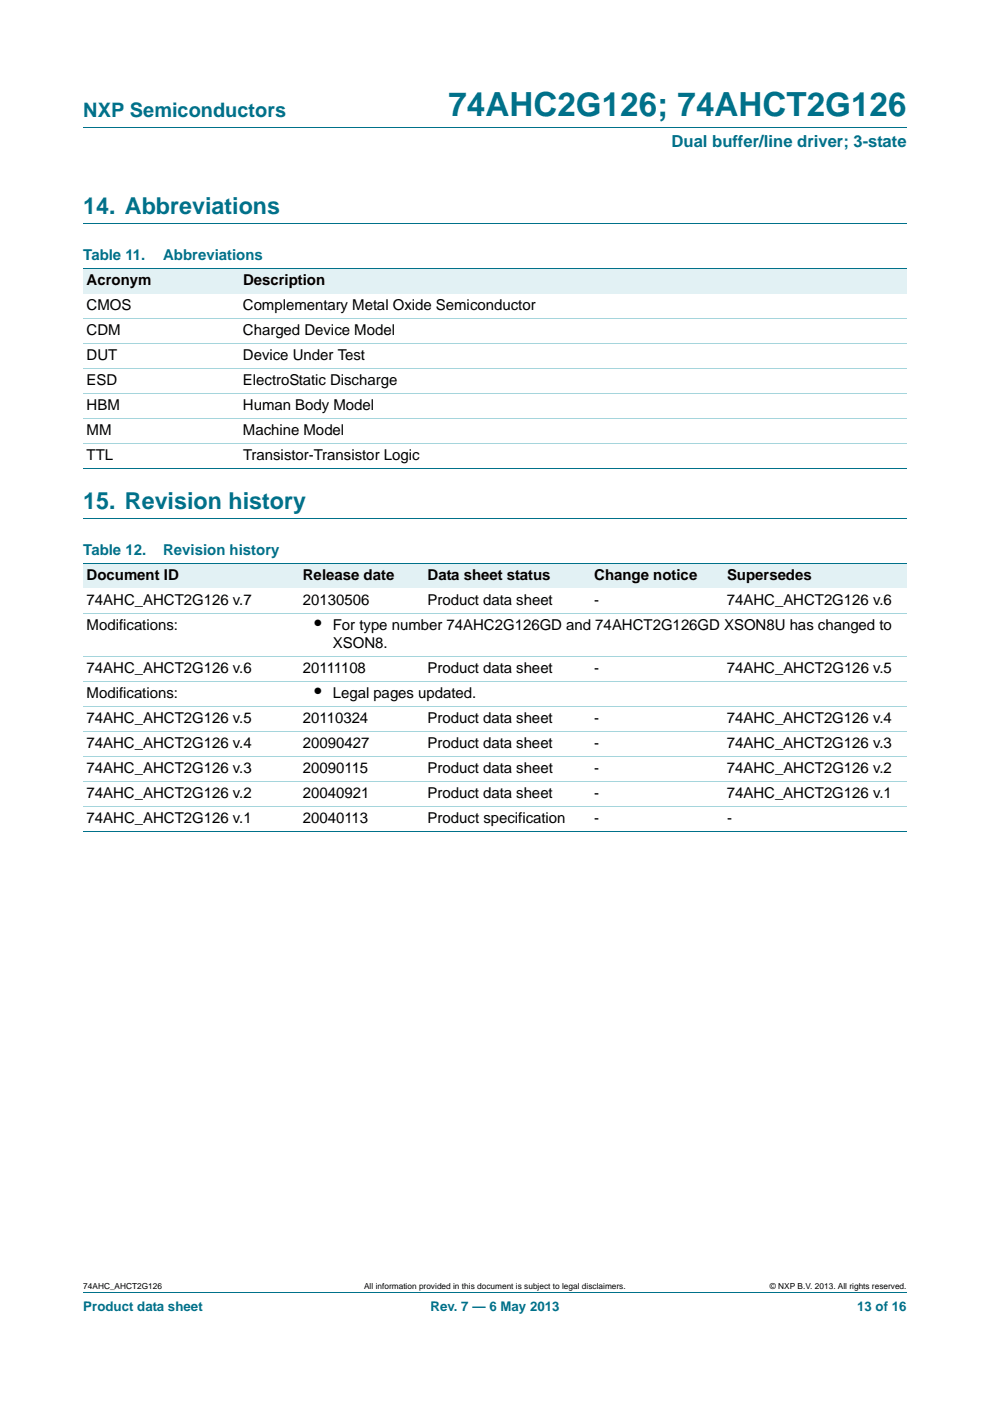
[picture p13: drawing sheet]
<svg xmlns="http://www.w3.org/2000/svg" width="210mm" height="297mm" viewBox="0 0 210 297" stroke-linecap="round" stroke-linejoin="round" font-family="sans-serif">
<defs><g id="words">
<text font-size="7" fill="#00718a" x="95.1" y="24.6">74AHC2G126; 74AHCT2G126</text>
<g font-size="4.9" fill="#00718a">
<text x="17.7" y="45.4">14. Abbreviations</text>
<text x="17.7" y="107.9">15. Revision history</text>
</g>
<text font-size="4.2" fill="#00718a" x="17.7" y="24.9">NXP Semiconductors</text>
<g font-size="4.2">
<text x="66.7" y="133.5">•</text>
<text x="66.7" y="148">•</text>
</g>
<text font-size="3.5" fill="#00718a" x="142.4" y="31.1">Dual buffer/line driver; 3-state</text>
<g font-size="3.2" fill="#00718a">
<text x="17.7" y="55.2">Table 11.</text>
<text x="34.6" y="55.2">Abbreviations</text>
<text x="17.7" y="117.7">Table 12.</text>
<text x="34.6" y="117.7">Revision history</text>
</g>
<g font-size="3.2">
<text x="18.4" y="65.8">CMOS</text>
<text x="18.4" y="60.5">Acronym</text>
<text x="51.5" y="65.8">Complementary Metal Oxide Semiconductor</text>
<text x="51.5" y="60.5">Description</text>
<text x="18.4" y="71.1">CDM</text>
<text x="51.5" y="71.1">Charged Device Model</text>
<text x="18.4" y="76.4">DUT</text>
<text x="51.5" y="76.4">Device Under Test</text>
<text x="18.4" y="81.7">ESD</text>
<text x="51.5" y="81.7">ElectroStatic Discharge</text>
<text x="18.4" y="87">HBM</text>
<text x="51.5" y="87">Human Body Model</text>
<text x="18.4" y="92.3">MM</text>
<text x="51.5" y="92.3">Machine Model</text>
<text x="18.4" y="97.5">TTL</text>
<text x="51.5" y="97.5">Transistor-Transistor Logic</text>
<text x="18.4" y="122.9">Document ID</text>
<text x="64.2" y="122.9">Release date</text>
<text x="90.7" y="122.9">Data sheet status</text>
<text x="126" y="122.9">Change notice</text>
<text x="154.2" y="122.9">Supersedes</text>
<text x="18.4" y="128.2">74AHC_AHCT2G126 v.7</text>
<text x="64.2" y="128.2">20130506</text>
<text x="90.7" y="128.2">Product data sheet</text>
<text x="126" y="128.2">-</text>
<text x="154.2" y="128.2">74AHC_AHCT2G126 v.6</text>
<text x="18.4" y="133.5">Modifications:</text>
<text x="70.6" y="133.5">For type number 74AHC2G126GD and 74AHCT2G126GD XSON8U has changed to</text>
<text x="70.6" y="137.4">XSON8.</text>
<text x="18.4" y="142.7">74AHC_AHCT2G126 v.6</text>
<text x="64.2" y="142.7">20111108</text>
<text x="90.7" y="142.7">Product data sheet</text>
<text x="126" y="142.7">-</text>
<text x="154.2" y="142.7">74AHC_AHCT2G126 v.5</text>
<text x="18.4" y="148">Modifications:</text>
<text x="70.6" y="148">Legal pages updated.</text>
<text x="18.4" y="153.3">74AHC_AHCT2G126 v.5</text>
<text x="64.2" y="153.3">20110324</text>
<text x="90.7" y="153.3">Product data sheet</text>
<text x="126" y="153.3">-</text>
<text x="154.2" y="153.3">74AHC_AHCT2G126 v.4</text>
<text x="18.4" y="158.6">74AHC_AHCT2G126 v.4</text>
<text x="64.2" y="158.6">20090427</text>
<text x="90.7" y="158.6">Product data sheet</text>
<text x="126" y="158.6">-</text>
<text x="154.2" y="158.6">74AHC_AHCT2G126 v.3</text>
<text x="18.4" y="163.9">74AHC_AHCT2G126 v.3</text>
<text x="64.2" y="163.9">20090115</text>
<text x="90.7" y="163.9">Product data sheet</text>
<text x="126" y="163.9">-</text>
<text x="154.2" y="163.9">74AHC_AHCT2G126 v.2</text>
<text x="18.4" y="169.2">74AHC_AHCT2G126 v.2</text>
<text x="64.2" y="169.2">20040921</text>
<text x="90.7" y="169.2">Product data sheet</text>
<text x="126" y="169.2">-</text>
<text x="154.2" y="169.2">74AHC_AHCT2G126 v.1</text>
<text x="18.4" y="174.5">74AHC_AHCT2G126 v.1</text>
<text x="64.2" y="174.5">20040113</text>
<text x="90.7" y="174.5">Product specification</text>
<text x="126.1" y="174.5">-</text>
<text x="154.2" y="174.5">-</text>
</g>
<g font-size="2.8" fill="#00718a">
<text x="17.7" y="277.9">Product data sheet</text>
<text x="91.3" y="277.9">Rev. 7 — 6 May 2013</text>
<text x="181.8" y="277.9">13 of 16</text>
</g>
<g font-size="1.8">
<text x="17.7" y="273.3">74AHC_AHCT2G126</text>
<text x="77.2" y="273.3">All information provided in this document is subject to legal disclaimers.</text>
<text x="163.3" y="273.3">© NXP B.V. 2013. All rights reserved.</text>
</g>
</g></defs>
<path d="M17.7 27h174.6M17.7 47.4h174.6M17.7 109.9h174.6M17.7 273.9h174.6" fill="none" stroke="#00718a" stroke-width=".21"/>
<g fill="#e2f1f4">
<path d="M17.7 57h33.1v5.3h-33.1z"/>
<path d="M50.8 57h141.5v5.3h-141.5z"/>
<path d="M17.7 119.4h45.8v5.3h-45.8z"/>
<path d="M63.5 119.4h26.5v5.3h-26.5z"/>
<path d="M90 119.4h35.3v5.3h-35.3z"/>
<path d="M125.3 119.4h28.2v5.3h-28.2z"/>
<path d="M153.5 119.4h38.8v5.3h-38.8z"/>
</g>
<path d="M17.7 57h174.6M17.7 99.3h174.6M17.7 119.4h174.6M17.7 176.2h174.6" fill="none" stroke="#00718a" stroke-width=".21"/>
<g fill="none" stroke="#a5d5dc" stroke-width=".21">
<path d="M17.7 67.5h174.6M17.7 72.8h174.6M17.7 78.1h174.6M17.7 83.4h174.6M17.7 88.7h174.6M17.7 94h174.6M17.7 130h174.6M17.7 139.2h174.6M17.7 144.5h174.6M17.7 149.8h174.6M17.7 155h174.6M17.7 160.3h174.6"/>
<path d="M17.7 165.6h174.6M17.7 170.9h174.6"/>
</g>
<use href="#words"/>
</svg>
